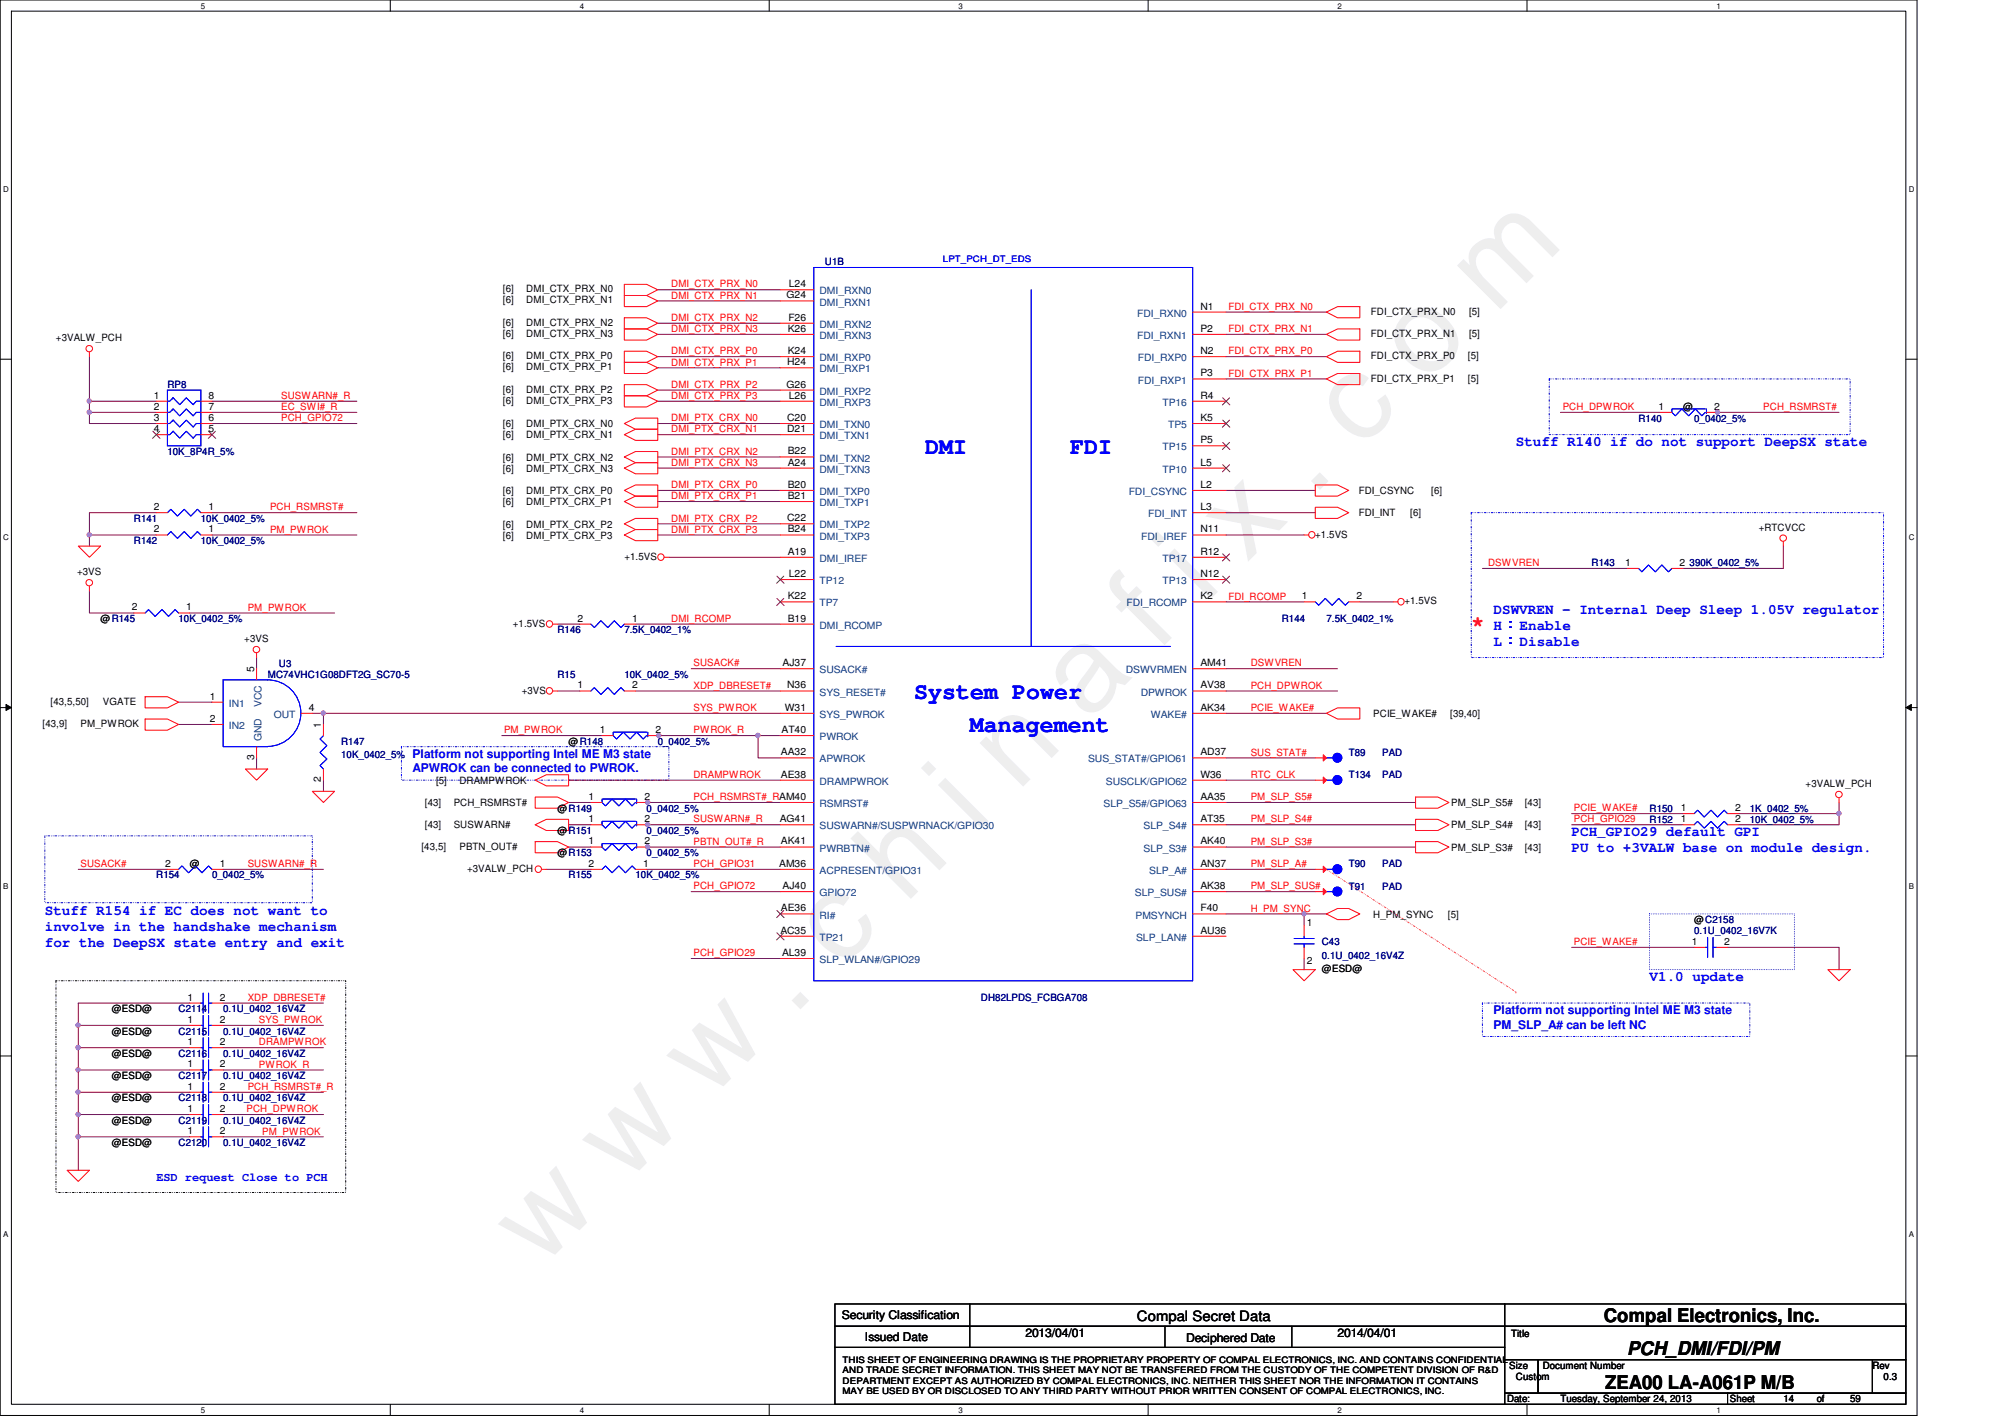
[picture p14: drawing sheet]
<svg xmlns="http://www.w3.org/2000/svg" width="297mm" height="210mm" viewBox="0 0 297 210" stroke-linecap="round" stroke-linejoin="round" font-family="sans-serif">
<defs><g id="words">
<text font-size="17.6" fill="#f0f" x="80.1" y="188" transform="rotate(-45 80.1 188)">w w w . c h i n a f i x . c o m</text>
<g font-size="3.4" fill="#00f">
<text x="137.1" y="67.2">DMI</text>
<text x="158.5" y="67.2">FDI</text>
<text x="135.4" y="103.5">System Power</text>
<text x="143.7" y="108.5">Management</text>
</g>
<text font-size="3.3" fill="#f00" x="218" y="93.5">*</text>
<g font-size="2.8">
<text x="237.6" y="195.8">Compal Electronics, Inc.</text>
<text x="241.1" y="200.7">PCH_DMI/FDI/PM</text>
<text x="237.8" y="205.7">ZEA00 LA-A061P M/B</text>
</g>
<g font-size="2.1" fill="#00f">
<text x="224.6" y="66.1">Stuff R140 if do not support DeepSX state</text>
<text x="221.3" y="90.9">DSWVREN - Internal Deep Sleep 1.05V regulator</text>
<text x="221.3" y="93.3">H：Enable</text>
<text x="221.3" y="95.6">L：Disable</text>
<text x="232.8" y="123.9">PCH_GPIO29 default GPI</text>
<text x="232.8" y="126.3">PU to +3VALW base on module design.</text>
<text x="6.6" y="135.5">Stuff R154 if EC does not want to</text>
<text x="6.6" y="137.8">involve in the handshake mechanism</text>
<text x="6.6" y="140.2">for the DeepSX state entry and exit</text>
<text x="244.4" y="145.4">V1.0 update</text>
</g>
<text font-size="2.1" x="168.4" y="195.6">Compal Secret Data</text>
<g font-size="1.8" fill="#00f">
<text x="61.1" y="112.3">Platform not supporting Intel ME M3 state</text>
<text x="61.1" y="114.4">APWROK can be connected to PWROK.</text>
<text x="221.3" y="150.2">Platform not supporting Intel ME M3 state</text>
<text x="221.3" y="152.4">PM_SLP_A# can be left NC</text>
<text x="23.2" y="174.9">ESD request Close to PCH</text>
</g>
<g font-size="1.8">
<text x="124.7" y="195.5">Security Classification</text>
<text x="128.1" y="198.6">Issued Date</text>
<text x="151.9" y="198.1">2013/04/01</text>
<text x="175.7" y="198.8">Deciphered Date</text>
<text x="198.2" y="198.1">2014/04/01</text>
</g>
<g font-size="1.5" fill="#000080">
<text x="122.2" y="39.3">U1B</text>
<text x="24.8" y="57.5">RP8</text>
<text x="242.7" y="62.4">R140</text>
<text x="251" y="62.4">0_0402_5%</text>
<text x="24.8" y="67.4">10K_8P4R_5%</text>
<text x="19.9" y="77.3">R141</text>
<text x="29.8" y="77.3">10K_0402_5%</text>
<text x="19.9" y="80.6">R142</text>
<text x="29.8" y="80.6">10K_0402_5%</text>
<text x="235.8" y="83.9">R143</text>
<text x="250.3" y="83.9">390K_0402_5%</text>
<text x="26.5" y="92.2">10K_0402_5%</text>
<text x="82.6" y="93.8">R146</text>
<text x="92.5" y="93.8">7.5K_0402_1%</text>
<text x="189.9" y="92.2">R144</text>
<text x="196.5" y="92.2">7.5K_0402_1%</text>
<text x="39.7" y="100.4">MC74VHC1G08DFT2G_SC70-5</text>
<text x="41.3" y="98.8">U3</text>
<text x="82.6" y="100.4">R15</text>
<text x="92.5" y="100.4">10K_0402_5%</text>
<text x="50.5" y="110.3">R147</text>
<text x="50.5" y="112.3">10K_0402_5%</text>
<text x="97.4" y="110.3">0_0402_5%</text>
<text x="199.8" y="112">T89</text>
<text x="204.8" y="112">PAD</text>
<text x="199.8" y="115.3">T134</text>
<text x="204.8" y="115.3">PAD</text>
<text x="95.8" y="120.2">0_0402_5%</text>
<text x="95.8" y="123.5">0_0402_5%</text>
<text x="244.4" y="120.2">R150</text>
<text x="244.4" y="121.9">R152</text>
<text x="259.2" y="120.2">1K_0402_5%</text>
<text x="259.2" y="121.9">10K_0402_5%</text>
<text x="23.2" y="130.1">R154</text>
<text x="31.4" y="130.1">0_0402_5%</text>
<text x="84.2" y="130.1">R155</text>
<text x="94.1" y="130.1">10K_0402_5%</text>
<text x="95.8" y="126.8">0_0402_5%</text>
<text x="199.8" y="128.5">T90</text>
<text x="199.8" y="131.8">T91</text>
<text x="204.8" y="128.5">PAD</text>
<text x="204.8" y="131.8">PAD</text>
<text x="195.8" y="140">C43</text>
<text x="195.8" y="142">0.1U_0402_16V4Z</text>
<text x="251" y="138.4">0.1U_0402_16V7K</text>
<text x="26.5" y="149.9">C2114</text>
<text x="33.1" y="149.9">0.1U_0402_16V4Z</text>
<text x="145.3" y="148.3">DH82LPDS_FCBGA708</text>
<text x="26.5" y="153.2">C2115</text>
<text x="33.1" y="153.2">0.1U_0402_16V4Z</text>
<text x="26.5" y="159.9">C2117</text>
<text x="26.5" y="156.5">C2116</text>
<text x="33.1" y="159.9">0.1U_0402_16V4Z</text>
<text x="33.1" y="156.5">0.1U_0402_16V4Z</text>
<text x="26.5" y="166.5">C2119</text>
<text x="26.5" y="163.2">C2118</text>
<text x="33.1" y="166.5">0.1U_0402_16V4Z</text>
<text x="33.1" y="163.2">0.1U_0402_16V4Z</text>
<text x="26.5" y="169.8">C2120</text>
<text x="33.1" y="169.8">0.1U_0402_16V4Z</text>
</g>
<g font-size="1.5">
<text x="74.5" y="45">[6]</text>
<text x="74.5" y="43.3">[6]</text>
<text x="78" y="45">DMI_CTX_PRX_N1</text>
<text x="78" y="43.3">DMI_CTX_PRX_N0</text>
<text x="116.5" y="44.2">G24</text>
<text x="116.8" y="47.5">F26</text>
<text x="116.9" y="42.5">L24</text>
<text x="177.8" y="45.8">N1</text>
<text x="203.1" y="46.6">FDI_CTX_PRX_N0</text>
<text x="217.6" y="46.6">[5]</text>
<text x="8.3" y="50.5">+3VALW_PCH</text>
<text x="74.5" y="49.9">[6]</text>
<text x="74.5" y="48.3">[6]</text>
<text x="74.5" y="53.2">[6]</text>
<text x="78" y="49.9">DMI_CTX_PRX_N3</text>
<text x="78" y="48.3">DMI_CTX_PRX_N2</text>
<text x="78" y="53.2">DMI_CTX_PRX_P0</text>
<text x="116.7" y="52.5">K24</text>
<text x="116.7" y="49.1">K26</text>
<text x="177.8" y="49.1">P2</text>
<text x="177.8" y="52.5">N2</text>
<text x="203.1" y="49.9">FDI_CTX_PRX_N1</text>
<text x="203.1" y="53.2">FDI_CTX_PRX_P0</text>
<text x="217.5" y="53.2">[5]</text>
<text x="217.6" y="49.9">[5]</text>
<text x="22.8" y="59.1">1</text>
<text x="30.9" y="59.1">8</text>
<text x="74.5" y="54.9">[6]</text>
<text x="74.5" y="59.8">[6]</text>
<text x="74.5" y="58.2">[6]</text>
<text x="78" y="54.9">DMI_CTX_PRX_P1</text>
<text x="78" y="59.8">DMI_CTX_PRX_P3</text>
<text x="78" y="58.2">DMI_CTX_PRX_P2</text>
<text x="116.5" y="57.4">G26</text>
<text x="116.6" y="54.1">H24</text>
<text x="116.9" y="59.1">L26</text>
<text x="177.8" y="59.1">R4</text>
<text x="177.8" y="55.8">P3</text>
<text x="203.1" y="56.5">FDI_CTX_PRX_P1</text>
<text x="217.5" y="56.5">[5]</text>
<text x="22.8" y="60.7">2</text>
<text x="22.8" y="62.4">3</text>
<text x="22.8" y="64">4</text>
<text x="30.9" y="60.7">7</text>
<text x="30.9" y="62.4">6</text>
<text x="30.9" y="64">5</text>
<text x="74.5" y="64.9">[6]</text>
<text x="74.5" y="63.3">[6]</text>
<text x="78" y="64.9">DMI_PTX_CRX_N1</text>
<text x="78" y="63.3">DMI_PTX_CRX_N0</text>
<text x="116.6" y="62.4">C20</text>
<text x="116.6" y="64">D21</text>
<text x="177.8" y="65.7">P5</text>
<text x="177.8" y="62.4">K5</text>
<text x="245.7" y="60.7">1</text>
<text x="249.3" y="60.8">@</text>
<text x="254" y="60.7">2</text>
<text x="74.5" y="69.9">[6]</text>
<text x="74.5" y="68.2">[6]</text>
<text x="78" y="69.9">DMI_PTX_CRX_N3</text>
<text x="78" y="68.2">DMI_PTX_CRX_N2</text>
<text x="116.7" y="69">A24</text>
<text x="116.7" y="67.3">B22</text>
<text x="177.8" y="69">L5</text>
<text x="22.8" y="75.6">2</text>
<text x="30.9" y="75.6">1</text>
<text x="74.5" y="74.8">[6]</text>
<text x="74.5" y="73.2">[6]</text>
<text x="78" y="74.8">DMI_PTX_CRX_P1</text>
<text x="78" y="73.2">DMI_PTX_CRX_P0</text>
<text x="116.6" y="77.2">C22</text>
<text x="116.7" y="72.3">B20</text>
<text x="116.7" y="73.9">B21</text>
<text x="177.8" y="75.6">L3</text>
<text x="177.8" y="72.3">L2</text>
<text x="201.3" y="73.2">FDI_CSYNC</text>
<text x="201.3" y="76.5">FDI_INT</text>
<text x="208.9" y="76.5">[6]</text>
<text x="212" y="73.2">[6]</text>
<text x="22.8" y="78.9">2</text>
<text x="30.9" y="78.9">1</text>
<text x="74.5" y="79.8">[6]</text>
<text x="74.5" y="78.1">[6]</text>
<text x="78" y="79.8">DMI_PTX_CRX_P3</text>
<text x="78" y="78.1">DMI_PTX_CRX_P2</text>
<text x="92.5" y="82.9">+1.5VS</text>
<text x="116.7" y="82.2">A19</text>
<text x="116.7" y="78.9">B24</text>
<text x="177.8" y="82.2">R12</text>
<text x="177.8" y="78.9">N11</text>
<text x="194.9" y="79.6">+1.5VS</text>
<text x="240.7" y="83.8">1</text>
<text x="248.8" y="83.8">2</text>
<text x="260.6" y="78.6">+RTCVCC</text>
<text x="11.4" y="85.2">+3VS</text>
<text x="116.7" y="88.8">K22</text>
<text x="116.9" y="85.5">L22</text>
<text x="177.8" y="85.5">N12</text>
<text x="177.8" y="88.8">K2</text>
<text x="192.9" y="88.8">1</text>
<text x="201" y="88.8">2</text>
<text x="208.1" y="89.5">+1.5VS</text>
<text x="14.9" y="92.2">@R145</text>
<text x="19.5" y="90.4">2</text>
<text x="27.6" y="90.4">1</text>
<text x="36.2" y="95.1">+3VS</text>
<text x="76" y="92.8">+1.5VS</text>
<text x="85.6" y="92.1">2</text>
<text x="93.6" y="92.1">1</text>
<text x="116.7" y="92.1">B19</text>
<text x="37.6" y="99.6" transform="rotate(-90 37.6 99.6)">5</text>
<text x="85.6" y="102">1</text>
<text x="93.6" y="102">2</text>
<text x="115.9" y="98.7">AJ37</text>
<text x="116.6" y="102">N36</text>
<text x="177.8" y="98.7">AM41</text>
<text x="177.8" y="102">AV38</text>
<text x="6.3" y="107.7">[43,9]</text>
<text x="7.5" y="104.4">[43,5,50]</text>
<text x="11.9" y="107.7">PM_PWROK</text>
<text x="15.2" y="104.4">VGATE</text>
<text x="31.1" y="103.6">1</text>
<text x="31.1" y="106.9">2</text>
<text x="45.8" y="105.3">4</text>
<text x="47.5" y="107.8" transform="rotate(-90 47.5 107.8)">1</text>
<text x="77.3" y="102.7">+3VS</text>
<text x="116.3" y="105.3">W31</text>
<text x="177.8" y="105.3">AK34</text>
<text x="203.5" y="106.2">PCIE_WAKE#</text>
<text x="214.8" y="106.2">[39,40]</text>
<text x="37.6" y="112.6" transform="rotate(-90 37.6 112.6)">3</text>
<text x="84.2" y="110.3">@R148</text>
<text x="88.9" y="108.6">1</text>
<text x="97.1" y="108.6">2</text>
<text x="115.7" y="111.9">AA32</text>
<text x="115.8" y="108.6">AT40</text>
<text x="177.8" y="111.9">AD37</text>
<text x="47.5" y="115.9" transform="rotate(-90 47.5 115.9)">2</text>
<text x="62.9" y="119.4">[43]</text>
<text x="64.6" y="116.1">[5]</text>
<text x="67.2" y="119.4">PCH_RSMRST#</text>
<text x="68.1" y="116.1">DRAMPWROK</text>
<text x="87.2" y="118.5">1</text>
<text x="95.5" y="118.5">2</text>
<text x="115.7" y="115.2">AE38</text>
<text x="177.8" y="115.2">W36</text>
<text x="177.8" y="118.5">AA35</text>
<text x="215" y="119.4">PM_SLP_S5#</text>
<text x="225.9" y="119.4">[43]</text>
<text x="267.5" y="116.6">+3VALW_PCH</text>
<text x="62.4" y="125.9">[43,5]</text>
<text x="62.9" y="122.7">[43]</text>
<text x="67.2" y="122.7">SUSWARN#</text>
<text x="68.1" y="125.9">PBTN_OUT#</text>
<text x="82.6" y="120.2">@R149</text>
<text x="82.6" y="123.5">@R151</text>
<text x="87.2" y="125.1">1</text>
<text x="87.2" y="121.8">1</text>
<text x="95.5" y="125.1">2</text>
<text x="95.5" y="121.8">2</text>
<text x="115.5" y="121.8">AG41</text>
<text x="115.7" y="125.1">AK41</text>
<text x="177.8" y="125.1">AK40</text>
<text x="177.8" y="121.8">AT35</text>
<text x="215" y="122.7">PM_SLP_S4#</text>
<text x="225.9" y="122.7">[43]</text>
<text x="249" y="120.1">1</text>
<text x="249" y="121.8">1</text>
<text x="257.1" y="120.1">2</text>
<text x="257.1" y="121.8">2</text>
<text x="24.5" y="128.4">2</text>
<text x="28.1" y="128.5">@</text>
<text x="32.6" y="128.4">1</text>
<text x="69.2" y="129.2">+3VALW_PCH</text>
<text x="82.6" y="126.8">@R153</text>
<text x="87.2" y="128.4">2</text>
<text x="95.3" y="128.4">1</text>
<text x="115.4" y="128.4">AM36</text>
<text x="115.9" y="131.7">AJ40</text>
<text x="177.8" y="131.7">AK38</text>
<text x="177.8" y="128.4">AN37</text>
<text x="215" y="126">PM_SLP_S3#</text>
<text x="225.9" y="126">[43]</text>
<text x="115.7" y="135">AE36</text>
<text x="177.8" y="135">F40</text>
<text x="193.6" y="137.2">1</text>
<text x="203.5" y="135.9">H_PM_SYNC</text>
<text x="214.5" y="135.9">[5]</text>
<text x="251" y="136.7">@C2158</text>
<text x="115.6" y="138.3">AC35</text>
<text x="115.9" y="141.6">AL39</text>
<text x="177.8" y="138.3">AU36</text>
<text x="193.6" y="142.8">2</text>
<text x="250.7" y="140">1</text>
<text x="255.4" y="140">2</text>
<text x="16.5" y="149.9">@ESD@</text>
<text x="27.8" y="148.2">1</text>
<text x="32.6" y="148.2">2</text>
<text x="195.8" y="144">@ESD@</text>
<text x="16.5" y="153.2">@ESD@</text>
<text x="27.8" y="151.5">1</text>
<text x="27.8" y="154.8">1</text>
<text x="32.6" y="151.5">2</text>
<text x="32.6" y="154.8">2</text>
<text x="16.5" y="159.9">@ESD@</text>
<text x="16.5" y="156.5">@ESD@</text>
<text x="27.8" y="161.4">1</text>
<text x="27.8" y="158.1">1</text>
<text x="32.6" y="161.4">2</text>
<text x="32.6" y="158.1">2</text>
<text x="16.5" y="166.5">@ESD@</text>
<text x="16.5" y="163.2">@ESD@</text>
<text x="27.8" y="164.7">1</text>
<text x="32.6" y="164.7">2</text>
<text x="16.5" y="169.8">@ESD@</text>
<text x="27.8" y="168">1</text>
<text x="32.6" y="168">2</text>
<text x="223.9" y="198">Title</text>
<text x="223.6" y="202.8">Size</text>
<text x="228.6" y="202.8">Document Number</text>
<text x="277.4" y="202.8">Rev</text>
<text x="223.3" y="207.7">Date:</text>
<text x="224.6" y="204.4">Custom</text>
<text x="231.2" y="207.7">Tuesday, September 24, 2013</text>
<text x="256.3" y="207.7">Sheet</text>
<text x="264.2" y="207.7">14</text>
<text x="269.2" y="207.7">of</text>
<text x="274.1" y="207.7">59</text>
<text x="279.1" y="204.4">0.3</text>
</g>
<g font-size="1.5" fill="#f00">
<text x="99.4" y="42.6">DMI_CTX_PRX_N0</text>
<text x="99.4" y="44.2">DMI_CTX_PRX_N1</text>
<text x="99.4" y="47.5">DMI_CTX_PRX_N2</text>
<text x="182" y="45.9">FDI_CTX_PRX_N0</text>
<text x="99.4" y="49.2">DMI_CTX_PRX_N3</text>
<text x="99.4" y="52.5">DMI_CTX_PRX_P0</text>
<text x="182" y="52.5">FDI_CTX_PRX_P0</text>
<text x="182" y="49.2">FDI_CTX_PRX_N1</text>
<text x="41.7" y="59.1">SUSWARN#_R</text>
<text x="99.4" y="54.1">DMI_CTX_PRX_P1</text>
<text x="99.4" y="57.4">DMI_CTX_PRX_P2</text>
<text x="99.4" y="59.1">DMI_CTX_PRX_P3</text>
<text x="182" y="55.8">FDI_CTX_PRX_P1</text>
<text x="41.7" y="60.7">EC_SWI#_R</text>
<text x="41.7" y="62.4">PCH_GPIO72</text>
<text x="99.4" y="62.4">DMI_PTX_CRX_N0</text>
<text x="99.4" y="64.1">DMI_PTX_CRX_N1</text>
<text x="231.5" y="60.7">PCH_DPWROK</text>
<text x="261.2" y="60.7">PCH_RSMRST#</text>
<text x="99.4" y="67.4">DMI_PTX_CRX_N2</text>
<text x="99.4" y="69">DMI_PTX_CRX_N3</text>
<text x="40" y="75.6">PCH_RSMRST#</text>
<text x="99.4" y="77.3">DMI_PTX_CRX_P2</text>
<text x="99.4" y="72.3">DMI_PTX_CRX_P0</text>
<text x="99.4" y="74">DMI_PTX_CRX_P1</text>
<text x="40" y="78.9">PM_PWROK</text>
<text x="99.4" y="78.9">DMI_PTX_CRX_P3</text>
<text x="220.5" y="83.9">DSWVREN</text>
<text x="182" y="88.8">FDI_RCOMP</text>
<text x="36.7" y="90.5">PM_PWROK</text>
<text x="99.4" y="92.1">DMI_RCOMP</text>
<text x="102.7" y="98.7">SUSACK#</text>
<text x="185.3" y="98.7">DSWVREN</text>
<text x="102.7" y="105.3">SYS_PWROK</text>
<text x="102.7" y="102">XDP_DBRESET#</text>
<text x="185.3" y="102">PCH_DPWROK</text>
<text x="185.3" y="105.3">PCIE_WAKE#</text>
<text x="74.7" y="108.6">PM_PWROK</text>
<text x="102.7" y="108.6">PWROK_R</text>
<text x="185.3" y="111.9">SUS_STAT#</text>
<text x="102.7" y="115.2">DRAMPWROK</text>
<text x="102.7" y="118.5">PCH_RSMRST#_RAM40</text>
<text x="185.3" y="115.2">RTC_CLK</text>
<text x="185.3" y="118.5">PM_SLP_S5#</text>
<text x="102.7" y="121.8">SUSWARN#_R</text>
<text x="102.7" y="125.1">PBTN_OUT#_R</text>
<text x="185.3" y="121.8">PM_SLP_S4#</text>
<text x="185.3" y="125.1">PM_SLP_S3#</text>
<text x="233.2" y="120.2">PCIE_WAKE#</text>
<text x="233.2" y="121.8">PCH_GPIO29</text>
<text x="11.9" y="128.4">SUSACK#</text>
<text x="36.7" y="128.4">SUSWARN#_R</text>
<text x="102.7" y="128.4">PCH_GPIO31</text>
<text x="102.7" y="131.7">PCH_GPIO72</text>
<text x="185.3" y="128.4">PM_SLP_A#</text>
<text x="185.3" y="131.7">PM_SLP_SUS#</text>
<text x="185.3" y="135">H_PM_SYNC</text>
<text x="102.7" y="141.6">PCH_GPIO29</text>
<text x="233.2" y="140">PCIE_WAKE#</text>
<text x="36.7" y="148.3">XDP_DBRESET#</text>
<text x="38.4" y="151.6">SYS_PWROK</text>
<text x="38.4" y="154.9">DRAMPWROK</text>
<text x="36.7" y="161.5">PCH_RSMRST#_R</text>
<text x="38.4" y="158.2">PWROK_R</text>
<text x="36.5" y="164.8">PCH_DPWROK</text>
<text x="38.9" y="168.1">PM_PWROK</text>
</g>
<g font-size="1.5" fill="#004080">
<text x="121.4" y="45.3">DMI_RXN1</text>
<text x="121.4" y="43.6">DMI_RXN0</text>
<text x="168.5" y="46.9">FDI_RXN0</text>
<text x="121.4" y="48.6">DMI_RXN2</text>
<text x="121.4" y="53.5">DMI_RXP0</text>
<text x="121.4" y="50.2">DMI_RXN3</text>
<text x="168.5" y="50.2">FDI_RXN1</text>
<text x="168.6" y="53.5">FDI_RXP0</text>
<text x="121.4" y="58.5">DMI_RXP2</text>
<text x="121.4" y="55.2">DMI_RXP1</text>
<text x="168.6" y="56.8">FDI_RXP1</text>
<text x="121.4" y="60.1">DMI_RXP3</text>
<text x="121.4" y="63.4">DMI_TXN0</text>
<text x="121.4" y="65.1">DMI_TXN1</text>
<text x="172.2" y="60.1">TP16</text>
<text x="173.1" y="63.4">TP5</text>
<text x="121.4" y="70">DMI_TXN3</text>
<text x="121.4" y="68.4">DMI_TXN2</text>
<text x="172.2" y="70">TP10</text>
<text x="172.2" y="66.7">TP15</text>
<text x="121.4" y="73.3">DMI_TXP0</text>
<text x="121.4" y="75">DMI_TXP1</text>
<text x="167.2" y="73.3">FDI_CSYNC</text>
<text x="170.1" y="76.6">FDI_INT</text>
<text x="121.4" y="83.2">DMI_IREF</text>
<text x="121.4" y="78.3">DMI_TXP2</text>
<text x="121.4" y="79.9">DMI_TXP3</text>
<text x="169.1" y="79.9">FDI_IREF</text>
<text x="172.2" y="83.2">TP17</text>
<text x="121.4" y="86.5">TP12</text>
<text x="121.4" y="89.8">TP7</text>
<text x="166.9" y="89.8">FDI_RCOMP</text>
<text x="172.2" y="86.5">TP13</text>
<text x="121.4" y="93.1">DMI_RCOMP</text>
<text x="121.4" y="99.7">SUSACK#</text>
<text x="166.8" y="99.7">DSWVRMEN</text>
<text x="33.9" y="104.7">IN1</text>
<text x="33.9" y="108">IN2</text>
<text x="38.7" y="104.8" transform="rotate(-90 38.7 104.8)">VCC</text>
<text x="40.6" y="106.3">OUT</text>
<text x="121.4" y="103">SYS_RESET#</text>
<text x="121.4" y="106.3">SYS_PWROK</text>
<text x="169" y="103">DPWROK</text>
<text x="170.5" y="106.3">WAKE#</text>
<text x="38.7" y="109.8" transform="rotate(-90 38.7 109.8)">GND</text>
<text x="121.4" y="112.9">APWROK</text>
<text x="121.4" y="109.6">PWROK</text>
<text x="161.2" y="112.9">SUS_STAT#/GPIO61</text>
<text x="121.4" y="116.2">DRAMPWROK</text>
<text x="121.4" y="119.5">RSMRST#</text>
<text x="163.5" y="119.5">SLP_S5#/GPIO63</text>
<text x="163.8" y="116.2">SUSCLK/GPIO62</text>
<text x="121.4" y="122.9">SUSWARN#/SUSPWRNACK/GPIO30</text>
<text x="169.4" y="122.9">SLP_S4#</text>
<text x="121.4" y="129.5">ACPRESENT/GPIO31</text>
<text x="121.4" y="126.2">PWRBTN#</text>
<text x="169.4" y="126.2">SLP_S3#</text>
<text x="170.3" y="129.5">SLP_A#</text>
<text x="121.4" y="136.1">RI#</text>
<text x="121.4" y="132.8">GPIO72</text>
<text x="168.1" y="132.8">SLP_SUS#</text>
<text x="168.2" y="136.1">PMSYNCH</text>
<text x="121.4" y="139.4">TP21</text>
<text x="121.4" y="142.7">SLP_WLAN#/GPIO29</text>
<text x="168.3" y="139.4">SLP_LAN#</text>
</g>
<text font-size="1.3" fill="#00f" x="139.7" y="38.8">LPT_PCH_DT_EDS</text>
<g font-size="1.3">
<text x="124.8" y="201.9">THIS SHEET OF ENGINEERING DRAWING IS THE PROPRIETARY PROPERTY OF COMPAL ELECTRONICS, INC. AND CONTAINS CONFIDENTIAL</text>
<text x="124.8" y="203.5">AND TRADE SECRET INFORMATION. THIS SHEET MAY NOT BE TRANSFERED FROM THE CUSTODY OF THE COMPETENT DIVISION OF R&amp;D</text>
<text x="124.8" y="205">DEPARTMENT EXCEPT AS AUTHORIZED BY COMPAL ELECTRONICS, INC. NEITHER THIS SHEET NOR THE INFORMATION IT CONTAINS</text>
<text x="124.8" y="206.5">MAY BE USED BY OR DISCLOSED TO ANY THIRD PARTY WITHOUT PRIOR WRITTEN CONSENT OF COMPAL ELECTRONICS, INC.</text>
</g>
<g font-size="1.2">
<text x="29.8" y="1.3">5</text>
<text x="85.9" y="1.3">4</text>
<text x="142" y="1.3">3</text>
<text x="198.2" y="1.3">2</text>
<text x="254.3" y="1.3">1</text>
<text x=".5" y="28.5">D</text>
<text x="282.8" y="28.5">D</text>
<text x=".5" y="80.1">C</text>
<text x="282.8" y="80.1">C</text>
<text x=".5" y="131.7">B</text>
<text x="282.8" y="131.7">B</text>
<text x=".5" y="183.3">A</text>
<text x="282.8" y="183.3">A</text>
<text x="29.8" y="209.3">5</text>
<text x="85.9" y="209.3">4</text>
<text x="142" y="209.3">3</text>
<text x="198.2" y="209.3">2</text>
<text x="254.3" y="209.3">1</text>
</g>
</g></defs>
<path d="M0 0h284v209.7h-283.9zM1.7 1.7h280.6v206.3h-280.6z" fill="none" stroke="#000" stroke-width=".15"/>
<g fill="#fff">
<path d="M29.8 .2h.5v1.3h-.5z"/>
<path d="M29.8 208.2h.5v1.3h-.5z"/>
</g>
<path d="M57.8 0v1.7M57.8 208v1.7" fill="none" stroke="#000" stroke-width=".15"/>
<g fill="#fff">
<path d="M85.9 .2h.6v1.3h-.6z"/>
<path d="M85.9 208.2h.6v1.3h-.6z"/>
</g>
<path d="M114 0v1.7M114 208v1.7" fill="none" stroke="#000" stroke-width=".15"/>
<g fill="#fff">
<path d="M142 .2h.6v1.3h-.6z"/>
<path d="M142 208.2h.6v1.3h-.6z"/>
</g>
<path d="M170.1 0v1.7M170.1 208v1.7" fill="none" stroke="#000" stroke-width=".15"/>
<g fill="#fff">
<path d="M198.2 .2h.5v1.3h-.5z"/>
<path d="M198.2 208.2h.5v1.3h-.5z"/>
</g>
<path d="M226.2 0v1.7M226.2 208v1.7" fill="none" stroke="#000" stroke-width=".15"/>
<g fill="#fff">
<path d="M254.3 .2h.6v1.3h-.6z"/>
<path d="M254.3 208.2h.6v1.3h-.6z"/>
<path d="M.5 27.4h.8v1.3h-.8z"/>
<path d="M282.8 27.4h.8v1.3h-.8z"/>
<path d="M.5 79h.8v1.3h-.8z"/>
<path d="M282.8 79h.8v1.3h-.8z"/>
</g>
<path d="M0 53.2h1.7M282.4 53.2h1.6" fill="none" stroke="#000" stroke-width=".15"/>
<g fill="#fff">
<path d="M.5 130.6h.7v1.3h-.7z"/>
<path d="M282.8 130.6h.7v1.3h-.7z"/>
</g>
<path d="M0 104.8h1.7M.9 104.4l.8 .4-.8 .4zM282.4 104.8l.8-.4v.8zM282.4 104.8h1.6" fill="none" stroke="#000" stroke-width=".15"/>
<path d="M.9 104.4l.8 .4-.8 .4zM282.4 104.8l.8-.4v.8z" fill="#000"/>
<g fill="#fff">
<path d="M.5 182.2h.7v1.3h-.7z"/>
<path d="M282.8 182.2h.7v1.3h-.7z"/>
</g>
<path d="M0 156.4h1.7M282.4 156.4h1.6" fill="none" stroke="#000" stroke-width=".15"/>
<path d="M229.5 56.1h44.6v8.3h-44.6zM218 75.9h61v21.5h-61zM59.5 110.6h39.6v5h-39.6zM6.6 123.8h39.7v9.9h-39.7zM219.6 148.6h39.6v4.9h-39.6z" fill="none" stroke="#00f" stroke-width=".15" stroke-dasharray=".3 .3 0 .3 0 .3"/>
<path d="M8.3 145.3h42.9v31.3h-42.9z" fill="none" stroke="#000" stroke-width=".15" stroke-dasharray=".3 .3 0 .3 0 .3"/>
<path d="M244.4 135.4h21.4v8.2h-21.4z" fill="none" stroke="#00f" stroke-width=".15" stroke-dasharray="0 .3"/>
<path d="M13.2 79.2v1.7M13.2 79.2h10M23.2 75.9h-10v3.3M31.4 79.2h21.5M31.4 75.9h21.5M219.6 84.2h21.5M264.2 80.9v3.3h-14.9M11.6 128.8h13.2M33.1 128.8h14.8M232.8 120.5h16.5M257.6 120.5h14.9" fill="none" stroke="#800040" stroke-width=".15"/>
<circle cx="13.2" cy="79.2" r=".32" fill="#f0f"/>
<circle cx="13.2" cy="79.2" r=".32" fill="none" stroke="#f0f" stroke-width=".15"/>
<path d="M254.5 61.1h18" fill="none" stroke="#800040" stroke-width=".15"/>
<circle cx="254.4" cy="61.1" r=".32" fill="#f0f"/>
<circle cx="254.4" cy="61.1" r=".32" fill="none" stroke="#f0f" stroke-width=".15"/>
<path d="M231.2 61.1h14.8M272.5 118.9v1.6M257.6 122.2h14.9" fill="none" stroke="#800040" stroke-width=".15"/>
<circle cx="272.4" cy="120.5" r=".32" fill="#f0f"/>
<circle cx="272.4" cy="120.5" r=".32" fill="none" stroke="#f0f" stroke-width=".15"/>
<path d="M38 97.4v1.7M26.5 104h4.9M26.5 107.3h4.9M38 112.3v1.6M46.3 105.7h69.3M232.8 122.2h16.5M272.5 120.5v1.7" fill="none" stroke="#800040" stroke-width=".15"/>
<circle cx="47.9" cy="105.6" r=".32" fill="#f0f"/>
<circle cx="47.9" cy="105.6" r=".32" fill="none" stroke="#f0f" stroke-width=".15"/>
<path d="M13.2 52.8v6.6M31.4 61.1h21.5M13.2 87.5v3.3h6.7M28.1 90.8h21.5M47.9 105.7v1.6M47.9 115.6v1.6M84.2 115.6h31.4" fill="none" stroke="#800040" stroke-width=".15"/>
<circle cx="13.2" cy="59.4" r=".32" fill="#f0f"/>
<circle cx="13.2" cy="59.4" r=".32" fill="none" stroke="#f0f" stroke-width=".15"/>
<path d="M23.2 59.4h-10v1.7M31.4 59.4h21.5M13.2 61.1v1.6h10M13.2 61.1h10M31.4 62.7h21.5" fill="none" stroke="#800040" stroke-width=".15"/>
<circle cx="13.2" cy="61.1" r=".32" fill="#f0f"/>
<circle cx="13.2" cy="61.1" r=".32" fill="none" stroke="#f0f" stroke-width=".15"/>
<path d="M254.3 61.1h.2M28.1 148.6h-16.5v3.3h16.5M33.1 148.6h14.8M33.1 151.9h14.8" fill="none" stroke="#800040" stroke-width=".15"/>
<circle cx="11.6" cy="151.9" r=".32" fill="#f0f"/>
<circle cx="11.6" cy="151.9" r=".32" fill="none" stroke="#f0f" stroke-width=".15"/>
<path d="M11.6 168.4v5" fill="none" stroke="#800040" stroke-width=".15"/>
<circle cx="11.6" cy="168.4" r=".32" fill="#f0f"/>
<circle cx="11.6" cy="168.4" r=".32" fill="none" stroke="#f0f" stroke-width=".15"/>
<path d="M11.6 155.2h16.5" fill="none" stroke="#800040" stroke-width=".15"/>
<circle cx="11.6" cy="155.2" r=".32" fill="#f0f"/>
<circle cx="11.6" cy="155.2" r=".32" fill="none" stroke="#f0f" stroke-width=".15"/>
<path d="M11.6 151.9v3.3M11.6 158.5h16.5M33.1 155.2h14.8M33.1 158.5h14.8" fill="none" stroke="#800040" stroke-width=".15"/>
<circle cx="11.6" cy="158.5" r=".32" fill="#f0f"/>
<circle cx="11.6" cy="158.5" r=".32" fill="none" stroke="#f0f" stroke-width=".15"/>
<path d="M11.6 155.2v6.6h16.5M11.6 165.1h16.5M33.1 161.8h14.8M33.1 165.1h14.8" fill="none" stroke="#800040" stroke-width=".15"/>
<circle cx="11.6" cy="165.1" r=".32" fill="#f0f"/>
<circle cx="11.6" cy="165.1" r=".32" fill="none" stroke="#f0f" stroke-width=".15"/>
<path d="M11.6 161.8v3.3" fill="none" stroke="#800040" stroke-width=".15"/>
<circle cx="11.6" cy="161.8" r=".32" fill="#f0f"/>
<circle cx="11.6" cy="161.8" r=".32" fill="none" stroke="#f0f" stroke-width=".15"/>
<path d="M232.8 140.3h18.2M255.9 140.3h16.6v3.3M11.6 165.1v3.3h16.5M33.1 168.4h14.8" fill="none" stroke="#800040" stroke-width=".15"/>
<g fill="none" stroke="#f00" stroke-width=".15">
<path d="M13.2 52.2v.6M23.2 59.4h1.6M29.8 59.4h1.6M23.2 75.9h1.6M23.2 79.2h1.6M23.2 61.1h1.6M23.2 62.7h1.6M23.2 64.4h1.6M29.8 75.9h1.6M29.8 79.2h1.6M29.8 61.1h1.6M29.8 62.7h1.6"/>
<path d="M29.8 64.4h1.6M246 61.1h1.7M252.8 61.1h1.7M11.6 80.9h3.3l-1.7 1.6zM13.2 86.8v.7M19.9 90.8h1.6M26.5 90.8h1.6M38 96.7v.7M38 99.1v1.6M241.1 84.2h1.6M247.7 84.2h1.6M264.2 80.2v.7"/>
<path d="M21.5 103.2h3.3l1.7 .8-1.7 .9h-3.3zM21.5 106.5h3.3l1.7 .8-1.7 .9h-3.3zM31.4 104h1.7M31.4 107.3h1.7M36.4 113.9h3.3l-1.7 1.7zM38 110.6v1.7M44.6 105.7h1.7M46.3 117.2h3.3l-1.7 1.7zM47.9 107.3v1.7M47.9 113.9v1.7M272.5 118.2v.7M24.8 128.8h1.7"/>
<path d="M31.4 128.8h1.7M249.3 120.5h1.7M249.3 122.2h1.7M255.9 120.5h1.7M255.9 122.2h1.7M28.1 151.9h1.7M28.1 148.6h1.7M28.1 158.5h1.7M28.1 155.2h1.7M31.4 151.9h1.7M31.4 148.6h1.7M31.4 158.5h1.7"/>
<path d="M31.4 155.2h1.7M251 140.3h1.6M254.3 140.3h1.6M270.8 143.6h3.3l-1.6 1.7zM9.9 173.4h3.3l-1.6 1.6zM28.1 168.4h1.7M28.1 165.1h1.7M28.1 161.8h1.7M31.4 168.4h1.7M31.4 165.1h1.7M31.4 161.8h1.7"/>
<circle cx="13.2" cy="51.6" r=".48"/>
<circle cx="264.2" cy="79.7" r=".48"/>
<circle cx="13.2" cy="86.3" r=".48"/>
<circle cx="38" cy="96.2" r=".48"/>
<circle cx="272.4" cy="117.7" r=".48"/>
</g>
<g fill="none" stroke="#000" stroke-width=".15">
<path d="M123.7 193.2h99.2v3.3h-99.2zM123.7 196.5h99.2v3.1h-99.2zM123.7 199.6h99.2v8.4h-99.2zM143.7 193.2v6.4M172.6 196.5v3.1M191.4 196.5v3.1M222.9 193.2h59.4v3.3h-59.4zM222.9 196.5h59.4v4.9h-59.4zM222.9 201.4h5v5h-5zM222.9 206.4h33v1.6h-33zM227.9 201.4h49.5v5h-49.5zM255.9 206.4h26.4v1.6h-26.4z"/>
<path d="M277.4 201.4h4.9v5h-4.9z"/>
</g>
<g fill="none" stroke="#00f" stroke-width=".15">
<path d="M120.6 39.6h56.1v105.7h-56.1zM24.8 57.8h5v8.2h-5zM24.8 59.4h.3l.6-.5 .9 1 1-1 1 1 .5-.5h.7M25.7 58.9l-.2 .2M152.8 42.9v52.9M24.8 64.4h.3l.6-.5 .9 1 1-1 1 1 .5-.5h.7M24.8 61.1h.3l.6-.5 .9 1 1-1 1 1 .5-.5h.7M24.8 62.7h.3l.6-.5 .9 1 1-1 1 1 .5-.5h.7M24.8 75.9l.5-.5 1 1.1 1-1.1 1 1.1 .9-1.1 .6 .5M24.8 79.2l.5-.5 1 1.1 1-1.1 1 1.1 .9-1.1 .6 .5M25.7 60.6l-.2 .1M25.7 62.2l-.2 .2"/>
<path d="M252.6 60.6h-4.9v.5l.5 .5 1-1 1 1 1-1 .9 1 .5-.5M252.8 60.6v.7M21.5 90.8l.5-.5 1 1 1-1 1 1 .9-1 .6 .5M123.9 95.8h49.5M242.7 84.2l.5 .5 1-1 1 1 1-1 1 1 .5-.5M39.7 110.6a4.9 4.9 0 0 0 4.9-5 4.9 4.9 0 0 0-4.9-4.9h-6.6v9.9h6.6M47.9 109l-.5 .5 1 .9-1 1.1 1 .9-1 1 .5 .5M26.5 128.8l.5-.5 .9 1 1.1-1 .9 1 1-1 .5 .5M251 120.5l.5-.5 1 1 1-1 1 1 .9-1 .5 .5M251 122.2l.5-.5 1 1 1-1 1 1 .9-1 .5 .5M253 138.9v2.9M253.8 138.9v2.9"/>
<path d="M29.8 151.9h.3M29.8 148.6h.3M29.8 158.5h.3M29.8 155.2h.3M30.1 150.4v3M30.1 147.1v3M30.1 157v3M30.1 153.7v3M30.9 150.4v3M30.9 147.1v3M30.9 157v3M30.9 153.7v3"/>
<path d="M30.9 151.9h.5M30.9 148.6h.5M30.9 158.5h.5M30.9 155.2h.5M252.6 140.3h.4M253.8 140.3h.5M29.8 168.4h.3M29.8 165.1h.3M29.8 161.8h.3M30.1 166.9v3M30.1 163.6v3M30.1 160.3v3"/>
<path d="M30.9 166.9v3M30.9 163.6v3M30.9 160.3v3M30.9 168.4h.5M30.9 165.1h.5M30.9 161.8h.5"/>
</g>
<path d="M22.6 63.9l1.1 1M23.7 63.9l-1.1 1M30.9 63.9l1.1 1M31.9 63.9l-1 1" fill="none" stroke="#804000" stroke-width=".15"/>
<circle cx="13.2" cy="79.2" r=".32" fill="#f0f"/>
<circle cx="13.2" cy="79.2" r=".32" fill="none" stroke="#f0f" stroke-width=".15"/>
<circle cx="254.4" cy="61.1" r=".32" fill="#f0f"/>
<circle cx="254.4" cy="61.1" r=".32" fill="none" stroke="#f0f" stroke-width=".15"/>
<circle cx="272.4" cy="120.5" r=".32" fill="#f0f"/>
<circle cx="272.4" cy="120.5" r=".32" fill="none" stroke="#f0f" stroke-width=".15"/>
<circle cx="47.9" cy="105.6" r=".32" fill="#f0f"/>
<circle cx="47.9" cy="105.6" r=".32" fill="none" stroke="#f0f" stroke-width=".15"/>
<circle cx="13.2" cy="59.4" r=".32" fill="#f0f"/>
<circle cx="13.2" cy="59.4" r=".32" fill="none" stroke="#f0f" stroke-width=".15"/>
<circle cx="13.2" cy="61.1" r=".32" fill="#f0f"/>
<circle cx="13.2" cy="61.1" r=".32" fill="none" stroke="#f0f" stroke-width=".15"/>
<circle cx="11.6" cy="151.9" r=".32" fill="#f0f"/>
<circle cx="11.6" cy="151.9" r=".32" fill="none" stroke="#f0f" stroke-width=".15"/>
<circle cx="11.6" cy="168.4" r=".32" fill="#f0f"/>
<circle cx="11.6" cy="168.4" r=".32" fill="none" stroke="#f0f" stroke-width=".15"/>
<circle cx="11.6" cy="155.2" r=".32" fill="#f0f"/>
<circle cx="11.6" cy="155.2" r=".32" fill="none" stroke="#f0f" stroke-width=".15"/>
<circle cx="11.6" cy="158.5" r=".32" fill="#f0f"/>
<circle cx="11.6" cy="158.5" r=".32" fill="none" stroke="#f0f" stroke-width=".15"/>
<circle cx="11.6" cy="165.1" r=".32" fill="#f0f"/>
<circle cx="11.6" cy="165.1" r=".32" fill="none" stroke="#f0f" stroke-width=".15"/>
<circle cx="11.6" cy="161.8" r=".32" fill="#f0f"/>
<circle cx="11.6" cy="161.8" r=".32" fill="none" stroke="#f0f" stroke-width=".15"/>
<use href="#words"/>
</svg>
